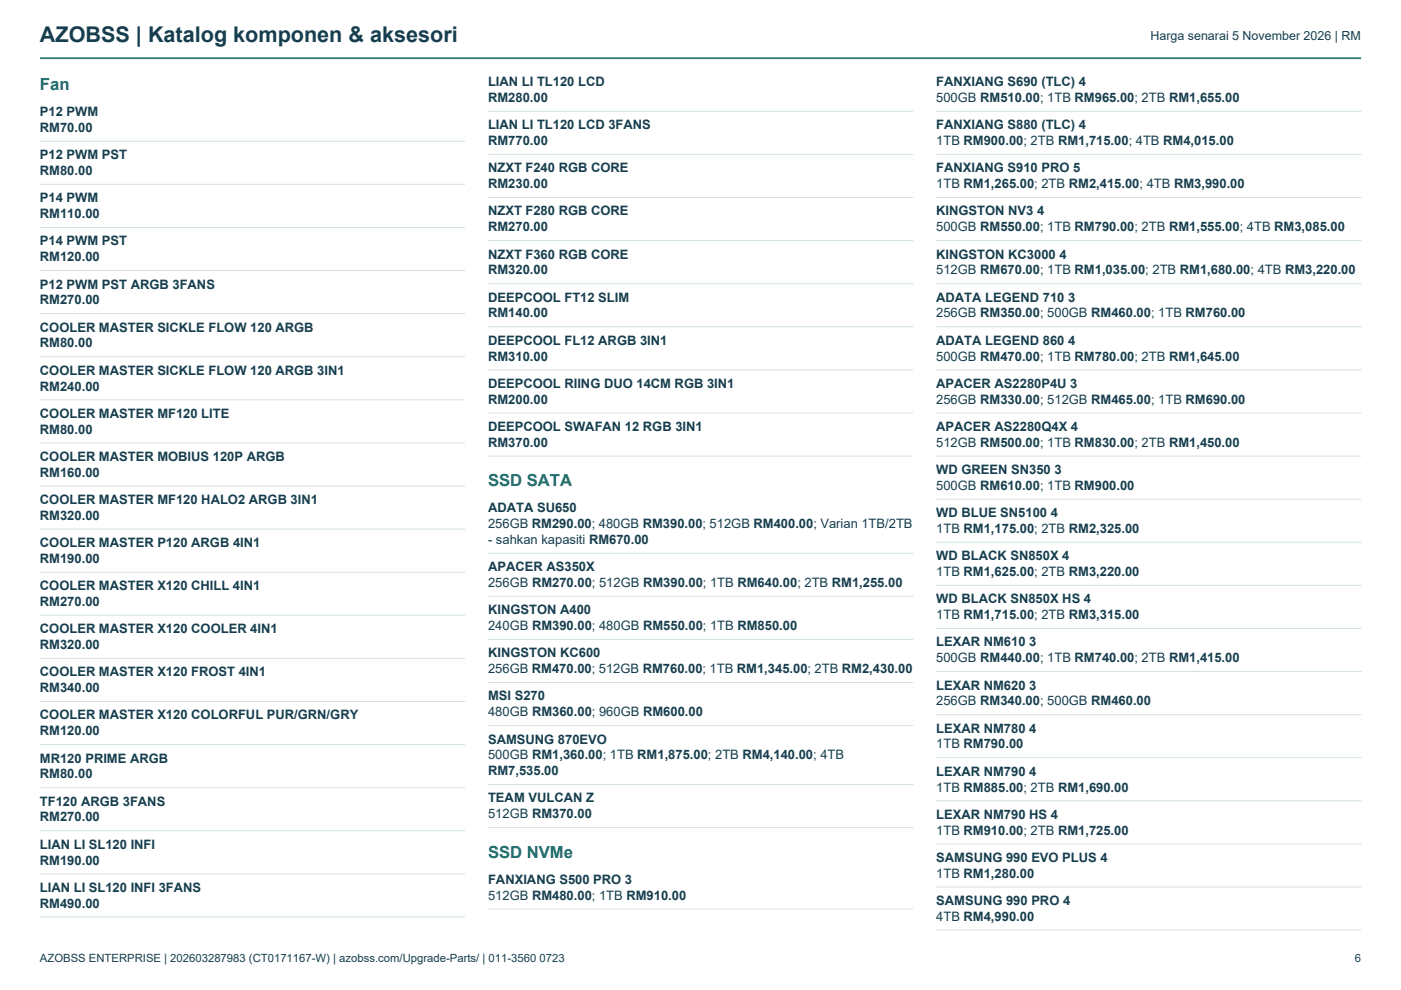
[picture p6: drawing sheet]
<svg xmlns="http://www.w3.org/2000/svg" width="297mm" height="210mm" viewBox="0 0 297 210" stroke-linecap="round" stroke-linejoin="round" font-family="sans-serif">
<defs><g id="words">
<text font-size="4.6" fill="#163e4e" x="8.5" y="8.8">AZOBSS | Katalog komponen &amp; aksesori</text>
<g font-size="3.5" fill="#08796c">
<text x="8.5" y="19.1">Fan</text>
<text x="103.5" y="103">SSD SATA</text>
<text x="103.5" y="181.8">SSD NVMe</text>
</g>
<g font-size="2.8" fill="#163e4e">
<text x="103.5" y="18.3">LIAN LI TL120 LCD</text>
<text x="103.5" y="21.6">RM280.00</text>
<text x="198.5" y="18.3">FANXIANG S690 (TLC) 4</text>
<text x="198.5" y="21.6">500GB RM510.00; 1TB RM965.00; 2TB RM1,655.00</text>
<text x="8.5" y="24.6">P12 PWM</text>
<text x="8.5" y="28">RM70.00</text>
<text x="103.5" y="27.4">LIAN LI TL120 LCD 3FANS</text>
<text x="198.5" y="27.4">FANXIANG S880 (TLC) 4</text>
<text x="8.5" y="33.8">P12 PWM PST</text>
<text x="103.5" y="30.8">RM770.00</text>
<text x="198.5" y="30.8">1TB RM900.00; 2TB RM1,715.00; 4TB RM4,015.00</text>
<text x="8.5" y="37.1">RM80.00</text>
<text x="103.5" y="36.5">NZXT F240 RGB CORE</text>
<text x="103.5" y="39.9">RM230.00</text>
<text x="198.5" y="36.5">FANXIANG S910 PRO 5</text>
<text x="198.5" y="39.9">1TB RM1,265.00; 2TB RM2,415.00; 4TB RM3,990.00</text>
<text x="8.5" y="42.9">P14 PWM</text>
<text x="8.5" y="46.2">RM110.00</text>
<text x="103.5" y="45.7">NZXT F280 RGB CORE</text>
<text x="198.5" y="45.7">KINGSTON NV3 4</text>
<text x="8.5" y="52">P14 PWM PST</text>
<text x="103.5" y="49">RM270.00</text>
<text x="198.5" y="49">500GB RM550.00; 1TB RM790.00; 2TB RM1,555.00; 4TB RM3,085.00</text>
<text x="8.5" y="55.4">RM120.00</text>
<text x="103.5" y="54.8">NZXT F360 RGB CORE</text>
<text x="103.5" y="58.2">RM320.00</text>
<text x="198.5" y="54.8">KINGSTON KC3000 4</text>
<text x="198.5" y="58.2">512GB RM670.00; 1TB RM1,035.00; 2TB RM1,680.00; 4TB RM3,220.00</text>
<text x="8.5" y="61.2">P12 PWM PST ARGB 3FANS</text>
<text x="8.5" y="64.5">RM270.00</text>
<text x="103.5" y="64">DEEPCOOL FT12 SLIM</text>
<text x="198.5" y="64">ADATA LEGEND 710 3</text>
<text x="8.5" y="70.3">COOLER MASTER SICKLE FLOW 120 ARGB</text>
<text x="103.5" y="67.3">RM140.00</text>
<text x="198.5" y="67.3">256GB RM350.00; 500GB RM460.00; 1TB RM760.00</text>
<text x="8.5" y="73.7">RM80.00</text>
<text x="103.5" y="73.1">DEEPCOOL FL12 ARGB 3IN1</text>
<text x="103.5" y="76.4">RM310.00</text>
<text x="198.5" y="73.1">ADATA LEGEND 860 4</text>
<text x="198.5" y="76.4">500GB RM470.00; 1TB RM780.00; 2TB RM1,645.00</text>
<text x="8.5" y="79.4">COOLER MASTER SICKLE FLOW 120 ARGB 3IN1</text>
<text x="8.5" y="82.8">RM240.00</text>
<text x="103.5" y="82.2">DEEPCOOL RIING DUO 14CM RGB 3IN1</text>
<text x="198.5" y="82.2">APACER AS2280P4U 3</text>
<text x="8.5" y="88.6">COOLER MASTER MF120 LITE</text>
<text x="103.5" y="85.6">RM200.00</text>
<text x="198.5" y="85.6">256GB RM330.00; 512GB RM465.00; 1TB RM690.00</text>
<text x="8.5" y="91.9">RM80.00</text>
<text x="103.5" y="91.4">DEEPCOOL SWAFAN 12 RGB 3IN1</text>
<text x="103.5" y="94.7">RM370.00</text>
<text x="198.5" y="91.4">APACER AS2280Q4X 4</text>
<text x="198.5" y="94.7">512GB RM500.00; 1TB RM830.00; 2TB RM1,450.00</text>
<text x="8.5" y="97.7">COOLER MASTER MOBIUS 120P ARGB</text>
<text x="8.5" y="101.1">RM160.00</text>
<text x="198.5" y="100.5">WD GREEN SN350 3</text>
<text x="8.5" y="106.9">COOLER MASTER MF120 HALO2 ARGB 3IN1</text>
<text x="198.5" y="103.9">500GB RM610.00; 1TB RM900.00</text>
<text x="8.5" y="110.2">RM320.00</text>
<text x="103.5" y="108.6">ADATA SU650</text>
<text x="103.5" y="112">256GB RM290.00; 480GB RM390.00; 512GB RM400.00; Varian 1TB/2TB</text>
<text x="198.5" y="109.6">WD BLUE SN5100 4</text>
<text x="198.5" y="113">1TB RM1,175.00; 2TB RM2,325.00</text>
<text x="8.5" y="116">COOLER MASTER P120 ARGB 4IN1</text>
<text x="8.5" y="119.3">RM190.00</text>
<text x="103.5" y="115.3">- sahkan kapasiti RM670.00</text>
<text x="198.5" y="118.8">WD BLACK SN850X 4</text>
<text x="8.5" y="125.1">COOLER MASTER X120 CHILL 4IN1</text>
<text x="103.5" y="121.1">APACER AS350X</text>
<text x="103.5" y="124.5">256GB RM270.00; 512GB RM390.00; 1TB RM640.00; 2TB RM1,255.00</text>
<text x="198.5" y="122.1">1TB RM1,625.00; 2TB RM3,220.00</text>
<text x="8.5" y="128.5">RM270.00</text>
<text x="103.5" y="130.2">KINGSTON A400</text>
<text x="198.5" y="127.9">WD BLACK SN850X HS 4</text>
<text x="198.5" y="131.3">1TB RM1,715.00; 2TB RM3,315.00</text>
<text x="8.5" y="134.3">COOLER MASTER X120 COOLER 4IN1</text>
<text x="8.5" y="137.6">RM320.00</text>
<text x="103.5" y="133.6">240GB RM390.00; 480GB RM550.00; 1TB RM850.00</text>
<text x="198.5" y="137.1">LEXAR NM610 3</text>
<text x="8.5" y="143.4">COOLER MASTER X120 FROST 4IN1</text>
<text x="103.5" y="139.4">KINGSTON KC600</text>
<text x="103.5" y="142.7">256GB RM470.00; 512GB RM760.00; 1TB RM1,345.00; 2TB RM2,430.00</text>
<text x="198.5" y="140.4">500GB RM440.00; 1TB RM740.00; 2TB RM1,415.00</text>
<text x="8.5" y="146.8">RM340.00</text>
<text x="103.5" y="148.5">MSI S270</text>
<text x="198.5" y="146.2">LEXAR NM620 3</text>
<text x="198.5" y="149.5">256GB RM340.00; 500GB RM460.00</text>
<text x="8.5" y="152.5">COOLER MASTER X120 COLORFUL PUR/GRN/GRY</text>
<text x="8.5" y="155.9">RM120.00</text>
<text x="103.5" y="151.9">480GB RM360.00; 960GB RM600.00</text>
<text x="198.5" y="155.3">LEXAR NM780 4</text>
<text x="8.5" y="161.7">MR120 PRIME ARGB</text>
<text x="103.5" y="157.7">SAMSUNG 870EVO</text>
<text x="103.5" y="161">500GB RM1,360.00; 1TB RM1,875.00; 2TB RM4,140.00; 4TB</text>
<text x="198.5" y="158.7">1TB RM790.00</text>
<text x="8.5" y="165">RM80.00</text>
<text x="103.5" y="164.4">RM7,535.00</text>
<text x="198.5" y="164.5">LEXAR NM790 4</text>
<text x="198.5" y="167.8">1TB RM885.00; 2TB RM1,690.00</text>
<text x="8.5" y="170.8">TF120 ARGB 3FANS</text>
<text x="103.5" y="170.1">TEAM VULCAN Z</text>
<text x="103.5" y="173.5">512GB RM370.00</text>
<text x="198.5" y="173.6">LEXAR NM790 HS 4</text>
<text x="8.5" y="174.2">RM270.00</text>
<text x="8.5" y="180">LIAN LI SL120 INFI</text>
<text x="198.5" y="177">1TB RM910.00; 2TB RM1,725.00</text>
<text x="8.5" y="183.3">RM190.00</text>
<text x="198.5" y="182.7">SAMSUNG 990 EVO PLUS 4</text>
<text x="8.5" y="189.1">LIAN LI SL120 INFI 3FANS</text>
<text x="103.5" y="187.4">FANXIANG S500 PRO 3</text>
<text x="103.5" y="190.7">512GB RM480.00; 1TB RM910.00</text>
<text x="198.5" y="186.1">1TB RM1,280.00</text>
<text x="198.5" y="191.9">SAMSUNG 990 PRO 4</text>
<text x="8.5" y="192.4">RM490.00</text>
<text x="198.5" y="195.2">4TB RM4,990.00</text>
</g>
<text font-size="2.6" fill="#163e4e" x="243.9" y="8.5">Harga senarai 5 November 2026 | RM</text>
<g font-size="2.4" fill="#163e4e">
<text x="8.5" y="203.9">AZOBSS ENTERPRISE | 202603287983 (CT0171167-W) | azobss.com/Upgrade-Parts/ | 011-3560 0723</text>
<text x="287.2" y="203.9">6</text>
</g>
</g></defs>
<path d="M8.5 12.3h280.1" fill="none" stroke="#08796c" stroke-width=".35"/>
<g fill="none" stroke="#d4e2e5" stroke-width=".21">
<path d="M8.5 30h90M8.5 39.1h90M103.5 23.6h90.1M103.5 32.7h90.1M198.5 23.6h90.1M198.5 32.7h90.1M8.5 48.2h90M8.5 57.4h90M103.5 41.9h90.1M103.5 51h90.1M198.5 41.9h90.1M198.5 51h90.1"/>
<path d="M8.5 66.5h90M8.5 75.6h90M103.5 60.1h90.1M103.5 69.3h90.1M103.5 78.4h90.1M198.5 60.1h90.1M198.5 69.3h90.1M198.5 78.4h90.1M8.5 84.8h90M8.5 93.9h90M103.5 87.6h90.1M103.5 96.7h90.1"/>
<path d="M198.5 87.6h90.1M198.5 96.7h90.1M8.5 103h90M8.5 112.2h90M103.5 117.3h90.1M198.5 105.8h90.1M198.5 115h90.1M8.5 121.3h90M8.5 130.5h90M8.5 139.6h90M103.5 126.4h90.1M103.5 135.6h90.1"/>
<path d="M198.5 124.1h90.1M198.5 133.2h90.1M8.5 148.7h90M8.5 157.9h90M103.5 144.7h90.1M103.5 153.8h90.1M198.5 142.4h90.1M198.5 151.5h90.1M8.5 167h90M8.5 176.1h90M103.5 166.3h90.1M103.5 175.5h90.1"/>
<path d="M198.5 160.7h90.1M198.5 169.8h90.1M198.5 178.9h90.1M8.5 185.3h90M8.5 194.4h90M103.5 192.7h90.1M198.5 188.1h90.1M198.5 197.2h90.1"/>
</g>
<use href="#words"/>
</svg>
